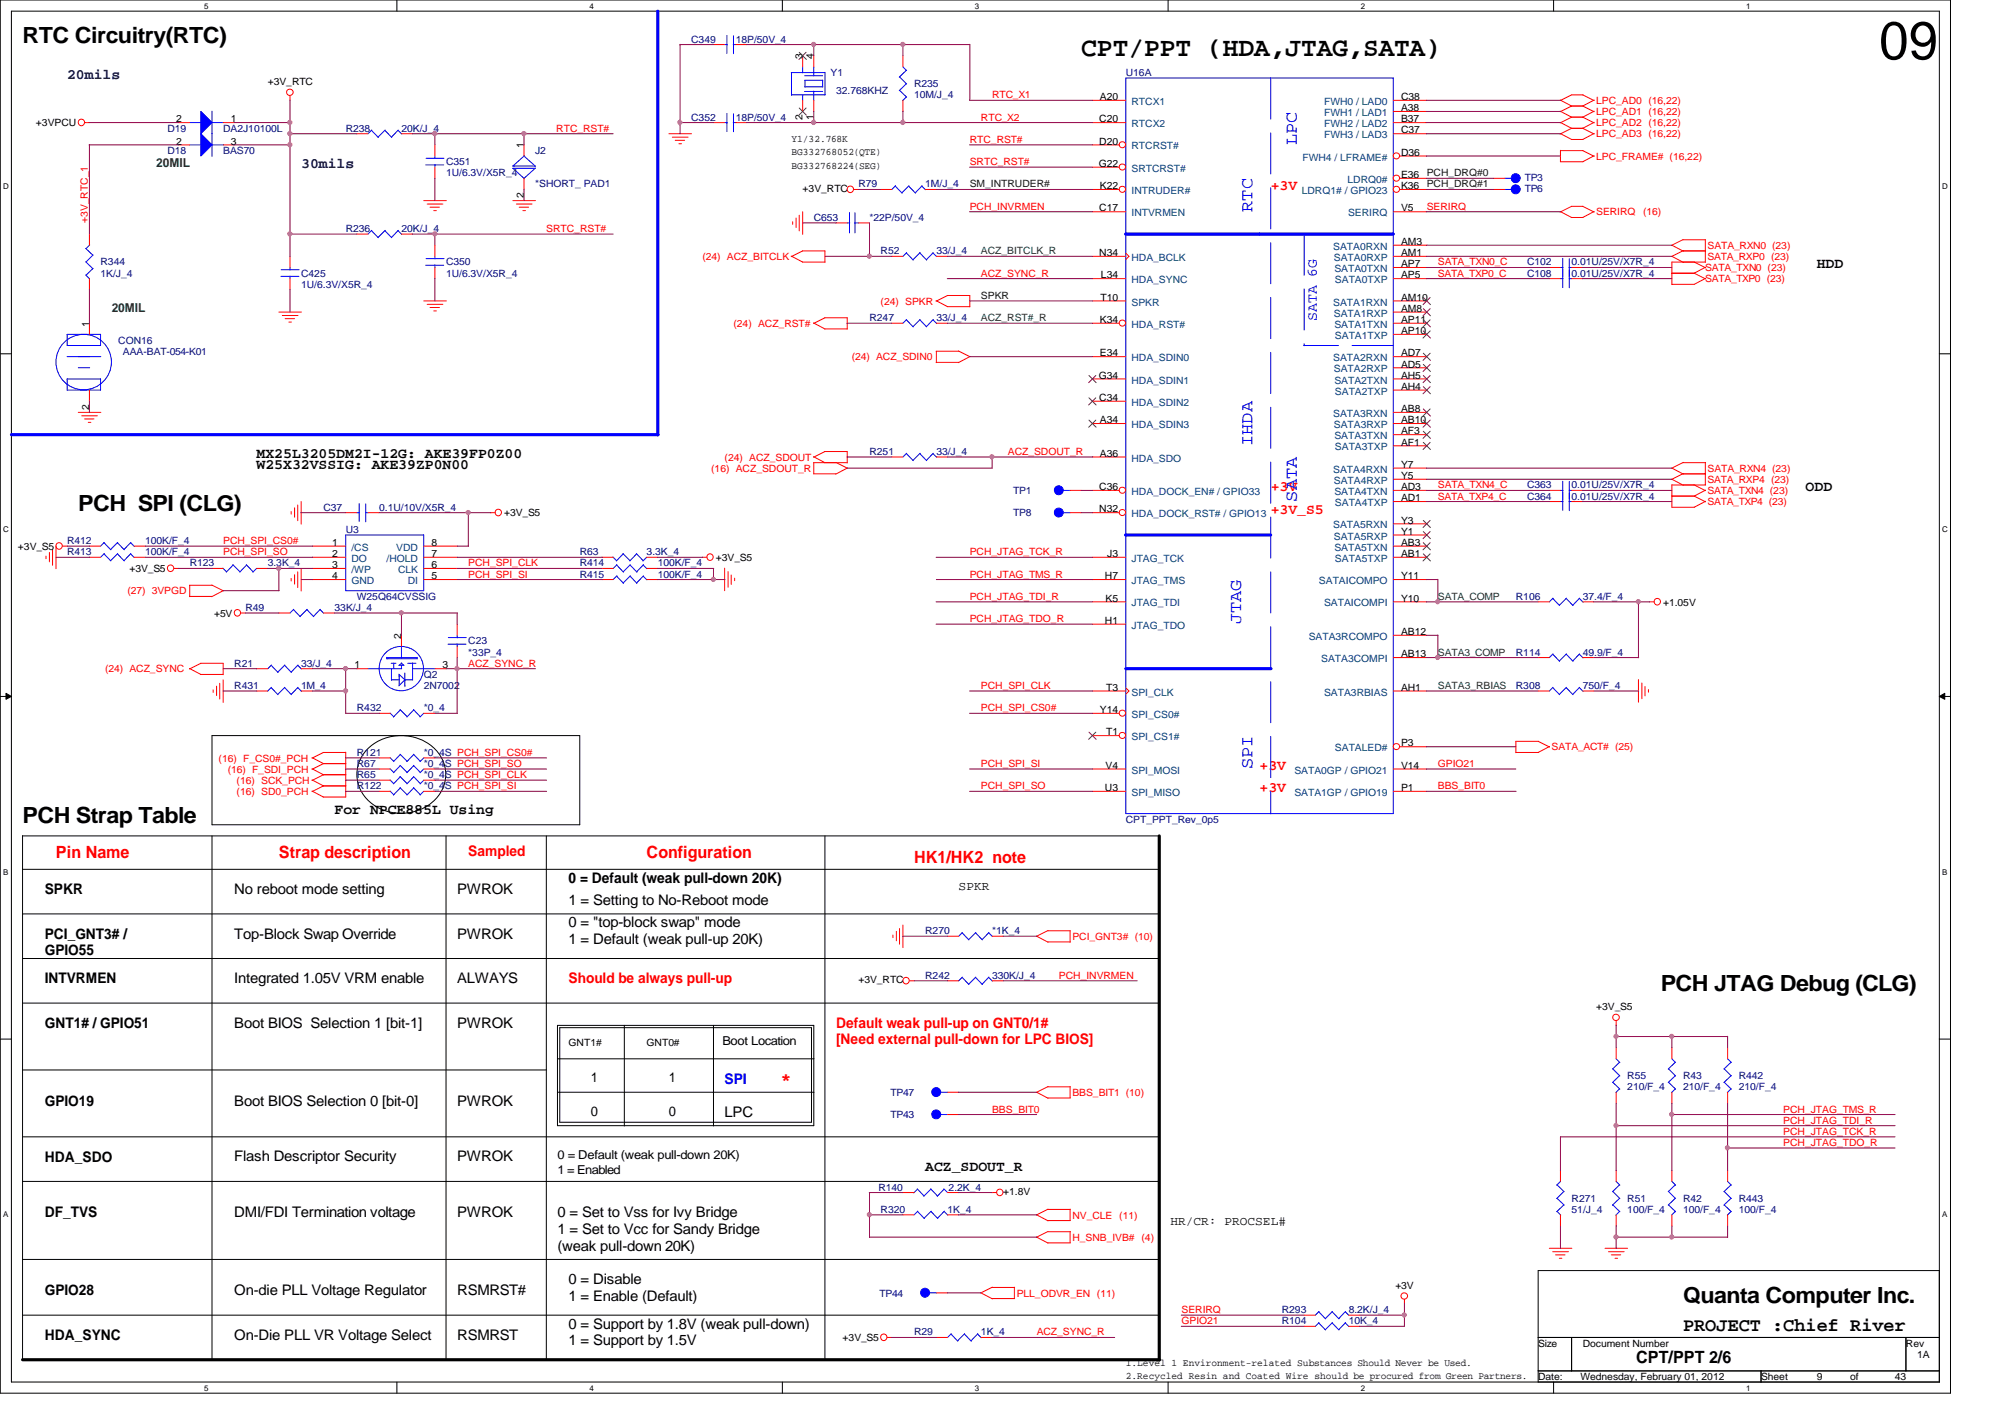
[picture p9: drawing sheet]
<svg xmlns="http://www.w3.org/2000/svg" width="297mm" height="210mm" viewBox="0 0 297 210" stroke-linecap="round" stroke-linejoin="round" font-family="sans-serif">
<defs><g id="words">
<text font-size="7.9" x="278.4" y="8.8">09</text>
<text font-size="4" x="160.2" y="8.3">CPT/PPT (HDA,JTAG,SATA)</text>
<g font-size="3.3">
<text x="3.3" y="6.4">RTC Circuitry(RTC)</text>
<text x="11.6" y="75.7">PCH SPI (CLG)</text>
<text x="3.3" y="122">PCH Strap Table</text>
<text x="246" y="146.7">PCH JTAG Debug (CLG)</text>
<text x="249.3" y="193">Quanta Computer Inc.</text>
</g>
<text font-size="2.8" x="249.3" y="197.1">PROJECT :Chief River</text>
<g font-size="2.6" fill="#00f">
<text x="192.1" y="21.5" transform="rotate(-90 192.1 21.5)">LPC</text>
<text x="185.5" y="31.4" transform="rotate(-90 185.5 31.4)">RTC</text>
<text x="185.5" y="66" transform="rotate(-90 185.5 66)">IHDA</text>
<text x="192.1" y="74.3" transform="rotate(-90 192.1 74.3)">SATA</text>
<text x="183.9" y="92.5" transform="rotate(-90 183.9 92.5)">JTAG</text>
<text x="185.5" y="113.9" transform="rotate(-90 185.5 113.9)">SPI</text>
</g>
<text font-size="2.6" fill="#f00" x="115.6" y="160.7">*</text>
<g font-size="2.5" fill="#f00">
<text x="8.3" y="127.1">Pin Name</text>
<text x="41.3" y="127.1">Strap description</text>
<text x="95.8" y="127.1">Configuration</text>
<text x="135.4" y="127.8">HK1/HK2 note</text>
</g>
<text font-size="2.5" x="242.4" y="201.9">CPT/PPT 2/6</text>
<g font-size="2.2" fill="#000040">
<text x="9.9" y="11.7">20mils</text>
<text x="44.6" y="24.9">30mils</text>
</g>
<g font-size="2.2" fill="#f00">
<text x="188.3" y="28.2">+3V</text>
<text x="188.3" y="72.8">+3V</text>
<text x="188.3" y="76.1">+3V_S5</text>
<text x="186.6" y="114">+3V</text>
<text x="186.6" y="117.3">+3V</text>
<text x="69.4" y="126.8">Sampled</text>
<text x="84.2" y="145.7">Should be always pull-up</text>
<text x="123.9" y="152.3">Default weak pull-up on GNT0/1#</text>
<text x="123.9" y="154.7">[Need external pull-down for LPC BIOS]</text>
</g>
<g font-size="2.2">
<text x="269.2" y="39.8">HDD</text>
<text x="38" y="67.8">MX25L3205DM2I-12G: AKE39FP0Z00</text>
<text x="38" y="69.5">W25X32VSSIG: AKE39ZP0N00</text>
<text x="267.5" y="72.8">ODD</text>
<text x="49.6" y="120.6">For NPCE885L Using</text>
<text x="84.2" y="130.8">0 = Default (weak pull-down 20K)</text>
<text x="6.6" y="132.5">SPKR</text>
<text x="34.7" y="132.4">No reboot mode setting</text>
<text x="67.7" y="132.4">PWROK</text>
<text x="84.2" y="137.4">0 = &quot;top-block swap&quot; mode</text>
<text x="84.2" y="134.1">1 = Setting to No-Reboot mode</text>
<text x="6.6" y="139.1">PCI_GNT3# /</text>
<text x="6.6" y="141.5">GPIO55</text>
<text x="34.7" y="139">Top-Block Swap Override</text>
<text x="67.7" y="139">PWROK</text>
<text x="84.2" y="139.9">1 = Default (weak pull-up 20K)</text>
<text x="6.6" y="145.7">INTVRMEN</text>
<text x="34.7" y="145.6">Integrated 1.05V VRM enable</text>
<text x="67.7" y="145.6">ALWAYS</text>
<text x="6.6" y="152.3">GNT1# / GPIO51</text>
<text x="34.7" y="152.2">Boot BIOS Selection 1 [bit-1]</text>
<text x="67.7" y="152.2">PWROK</text>
<text x="6.6" y="163.8">GPIO19</text>
<text x="34.7" y="163.8">Boot BIOS Selection 0 [bit-0]</text>
<text x="67.7" y="163.8">PWROK</text>
<text x="107.4" y="165.4">LPC</text>
<text x="6.6" y="172.1">HDA_SDO</text>
<text x="34.7" y="172">Flash Descriptor Security</text>
<text x="67.7" y="172">PWROK</text>
<text x="137.1" y="173.5">ACZ_SDOUT_R</text>
<text x="6.6" y="180.3">DF_TVS</text>
<text x="34.7" y="180.3">DMI/FDI Termination voltage</text>
<text x="67.7" y="180.3">PWROK</text>
<text x="82.6" y="180.3">0 = Set to Vss for Ivy Bridge</text>
<text x="82.6" y="182.8">1 = Set to Vcc for Sandy Bridge</text>
<text x="82.6" y="185.4">(weak pull-down 20K)</text>
<text x="6.6" y="191.9">GPIO28</text>
<text x="34.7" y="191.9">On-die PLL Voltage Regulator</text>
<text x="67.7" y="191.9">RSMRST#</text>
<text x="84.2" y="190.2">0 = Disable</text>
<text x="84.2" y="196.8">0 = Support by 1.8V (weak pull-down)</text>
<text x="84.2" y="192.7">1 = Enable (Default)</text>
<text x="6.6" y="198.5">HDA_SYNC</text>
<text x="34.7" y="198.5">On-Die PLL VR Voltage Select</text>
<text x="67.7" y="198.5">RSMRST</text>
<text x="84.2" y="199.3">1 = Support by 1.5V</text>
</g>
<g font-size="2.2" fill="#00f">
<text x="195.1" y="47.5" transform="rotate(-90 195.1 47.5)">SATA 6G</text>
<text x="107.4" y="160.5">SPI</text>
</g>
<g font-size="2">
<text x="87.5" y="160.3">1</text>
<text x="99.1" y="160.3">1</text>
<text x="87.5" y="165.3">0</text>
<text x="99.1" y="165.3">0</text>
</g>
<g font-size="1.8" fill="#008000">
<text x="23.2" y="24.8">20MIL</text>
<text x="16.5" y="46.3">20MIL</text>
</g>
<g font-size="1.8">
<text x="142" y="131.9">SPKR</text>
<text x="107" y="154.9">Boot Location</text>
<text x="82.6" y="171.7">0 = Default (weak pull-down 20K)</text>
<text x="82.6" y="173.9">1 = Enabled</text>
<text x="173.4" y="181.4">HR/CR: PROCSEL#</text>
</g>
<g font-size="1.5" fill="#000080">
<text x="102.4" y="6.3">C349</text>
<text x="109" y="6.3">18P/50V_4</text>
<text x="123.1" y="11.3">Y1</text>
<text x="166.8" y="11.3">U16A</text>
<text x="102.4" y="17.9">C352</text>
<text x="109" y="17.9">18P/50V_4</text>
<text x="123.9" y="13.9">32.768KHZ</text>
<text x="135.4" y="12.9">R235</text>
<text x="135.4" y="14.6">10M/J_4</text>
<text x="24.8" y="22.8">D18</text>
<text x="24.8" y="19.5">D19</text>
<text x="33.1" y="22.8">BAS70</text>
<text x="33.1" y="19.5">DA2J10100L</text>
<text x="51.2" y="19.5">R238</text>
<text x="59.5" y="19.5">20K/J_4</text>
<text x="79.3" y="22.8">J2</text>
<text x="66.1" y="24.5">C351</text>
<text x="66.1" y="26.1">1U/6.3V/X5R_4</text>
<text x="79.3" y="27.8">*SHORT_ PAD1</text>
<text x="127.2" y="27.8">R79</text>
<text x="137.1" y="27.8">1M/J_4</text>
<text x="225.9" y="26.8">TP3</text>
<text x="225.9" y="28.4">TP6</text>
<text x="51.2" y="34.4">R236</text>
<text x="59.5" y="34.4">20K/J_4</text>
<text x="120.6" y="32.7">C653</text>
<text x="128.8" y="32.7">*22P/50V_4</text>
<text x="14.9" y="39.3">R344</text>
<text x="14.9" y="41">1K/J_4</text>
<text x="44.6" y="41">C425</text>
<text x="66.1" y="39.3">C350</text>
<text x="66.1" y="41">1U/6.3V/X5R_4</text>
<text x="130.5" y="37.7">R52</text>
<text x="138.7" y="37.7">33/J_4</text>
<text x="226.2" y="41">C108</text>
<text x="226.2" y="39.3">C102</text>
<text x="232.8" y="41">0.01U/25V/X7R_4</text>
<text x="232.8" y="39.3">0.01U/25V/X7R_4</text>
<text x="44.6" y="42.6">1U/6.3V/X5R_4</text>
<text x="128.8" y="47.6">R247</text>
<text x="138.7" y="47.6">33/J_4</text>
<text x="17.5" y="50.9">CON16</text>
<text x="18.2" y="52.5">AAA-BAT-054-K01</text>
<text x="128.8" y="67.4">R251</text>
<text x="138.7" y="67.4">33/J_4</text>
<text x="47.9" y="75.6">C37</text>
<text x="56.2" y="75.6">0.1U/10V/X5R_4</text>
<text x="150.1" y="73.2">TP1</text>
<text x="150.1" y="76.5">TP8</text>
<text x="226.2" y="74">C364</text>
<text x="226.2" y="72.3">C363</text>
<text x="232.8" y="74">0.01U/25V/X7R_4</text>
<text x="232.8" y="72.3">0.01U/25V/X7R_4</text>
<text x="9.9" y="80.6">R412</text>
<text x="9.9" y="82.3">R413</text>
<text x="21.5" y="80.6">100K/F_4</text>
<text x="21.5" y="82.3">100K/F_4</text>
<text x="28.1" y="83.9">R123</text>
<text x="39.7" y="83.9">3.3K_4</text>
<text x="51.2" y="79">U3</text>
<text x="85.9" y="83.9">R414</text>
<text x="85.9" y="82.3">R63</text>
<text x="95.8" y="82.3">3.3K_4</text>
<text x="97.4" y="83.9">100K/F_4</text>
<text x="52.9" y="88.9">W25Q64CVSSIG</text>
<text x="85.9" y="85.6">R415</text>
<text x="97.4" y="85.6">100K/F_4</text>
<text x="224.6" y="88.9">R106</text>
<text x="234.5" y="88.9">37.4/F_4</text>
<text x="36.4" y="90.5">R49</text>
<text x="49.6" y="90.5">33K/J_4</text>
<text x="69.4" y="95.5">C23</text>
<text x="34.7" y="98.8">R21</text>
<text x="44.6" y="98.8">33/J_4</text>
<text x="62.8" y="100.4">Q2</text>
<text x="69.4" y="97.1">*33P_4</text>
<text x="224.6" y="97.1">R114</text>
<text x="234.5" y="97.1">49.9/F_4</text>
<text x="34.7" y="102.1">R431</text>
<text x="44.6" y="102.1">1M_4</text>
<text x="52.9" y="105.4">R432</text>
<text x="62.8" y="105.4">*0_4</text>
<text x="62.8" y="102.1">2N7002</text>
<text x="224.6" y="102.1">R308</text>
<text x="234.5" y="102.1">750/F_4</text>
<text x="52.9" y="112">R121</text>
<text x="52.9" y="113.6">R67</text>
<text x="62.8" y="112">*0_4S PCH_SPI_CS0#</text>
<text x="62.8" y="113.6">*0_4S PCH_SPI_SO</text>
<text x="52.9" y="115.3">R65</text>
<text x="52.9" y="116.9">R122</text>
<text x="62.8" y="116.9">*0_4S PCH_SPI_SI</text>
<text x="62.8" y="115.3">*0_4S PCH_SPI_CLK</text>
<text x="166.8" y="121.9">CPT_PPT_Rev_0p5</text>
<text x="137.1" y="138.4">R270</text>
<text x="147" y="138.4">*1K_4</text>
<text x="137.1" y="145">R242</text>
<text x="147" y="145">330K/J_4</text>
<text x="241.1" y="159.9">R55</text>
<text x="241.1" y="161.5">210/F_4</text>
<text x="249.3" y="159.9">R43</text>
<text x="249.3" y="161.5">210/F_4</text>
<text x="257.6" y="159.9">R442</text>
<text x="257.6" y="161.5">210/F_4</text>
<text x="131.9" y="162.3">TP47</text>
<text x="131.9" y="165.7">TP43</text>
<text x="130.1" y="176.4">R140</text>
<text x="130.5" y="179.7">R320</text>
<text x="140.4" y="179.7">1K_4</text>
<text x="140.5" y="176.4">2.2K_4</text>
<text x="232.8" y="178">R271</text>
<text x="232.8" y="179.7">51/J_4</text>
<text x="241.1" y="178">R51</text>
<text x="241.1" y="179.7">100/F_4</text>
<text x="249.3" y="178">R42</text>
<text x="249.3" y="179.7">100/F_4</text>
<text x="257.6" y="178">R443</text>
<text x="257.6" y="179.7">100/F_4</text>
<text x="130.3" y="192.1">TP44</text>
<text x="135.4" y="197.8">R29</text>
<text x="145.3" y="197.8">1K_4</text>
<text x="189.9" y="194.5">R293</text>
<text x="189.9" y="196.2">R104</text>
<text x="199.8" y="194.5">8.2K/J_4</text>
<text x="199.8" y="196.2">10K_4</text>
</g>
<g font-size="1.5">
<text x="118.9" y="8.8" transform="rotate(-90 118.9 8.8)">3</text>
<text x="120.5" y="8.8" transform="rotate(-90 120.5 8.8)">4</text>
<text x="39.7" y="12.6">+3V_RTC</text>
<text x="118.9" y="17.7" transform="rotate(-90 118.9 17.7)">2</text>
<text x="120.5" y="17.7" transform="rotate(-90 120.5 17.7)">1</text>
<text x="162.9" y="14.8">A20</text>
<text x="207.6" y="14.8">C38</text>
<text x="207.6" y="16.5">A38</text>
<text x="5.3" y="18.7">+3VPCU</text>
<text x="26.1" y="21.4">2</text>
<text x="26.1" y="18.1">2</text>
<text x="34.2" y="21.4">3</text>
<text x="34.2" y="18.1">1</text>
<text x="77.6" y="22" transform="rotate(-90 77.6 22)">1</text>
<text x="117.3" y="21">Y1/32.768K</text>
<text x="117.3" y="23">BG332768052(QTE)</text>
<text x="162.9" y="18.1">C20</text>
<text x="162.9" y="21.4">D20</text>
<text x="207.6" y="18.1">B37</text>
<text x="207.6" y="19.8">C37</text>
<text x="207.6" y="23.1">D36</text>
<text x="77.6" y="29.3" transform="rotate(-90 77.6 29.3)">2</text>
<text x="117.3" y="25">BG332768224(SEG)</text>
<text x="118.9" y="28.4">+3V_RTC</text>
<text x="162.8" y="24.7">G22</text>
<text x="162.9" y="28">K22</text>
<text x="207.6" y="28">K36</text>
<text x="207.6" y="26.4">E36</text>
<text x="162.9" y="31.3">C17</text>
<text x="207.6" y="31.3">V5</text>
<text x="162.9" y="37.9">N34</text>
<text x="163.1" y="41.2">L34</text>
<text x="207.6" y="36.3">AM3</text>
<text x="207.6" y="37.9">AM1</text>
<text x="207.6" y="39.6">AP7</text>
<text x="207.6" y="41.2">AP5</text>
<text x="162.9" y="47.8">K34</text>
<text x="163" y="44.5">T10</text>
<text x="207.6" y="44.5">AM10</text>
<text x="207.6" y="46.2">AM8</text>
<text x="207.6" y="47.8">AP11</text>
<text x="13.2" y="48.4" transform="rotate(-90 13.2 48.4)">1</text>
<text x="162.9" y="52.8">E34</text>
<text x="207.6" y="49.5">AP10</text>
<text x="207.6" y="52.8">AD7</text>
<text x="162.8" y="56.1">G34</text>
<text x="162.9" y="59.4">C34</text>
<text x="207.6" y="54.4">AD5</text>
<text x="207.6" y="56.1">AH5</text>
<text x="207.6" y="57.7">AH4</text>
<text x="13.2" y="60.7" transform="rotate(-90 13.2 60.7)">2</text>
<text x="162.9" y="62.7">A34</text>
<text x="207.6" y="61">AB8</text>
<text x="207.6" y="62.7">AB10</text>
<text x="207.6" y="64.3">AF3</text>
<text x="207.6" y="66">AF1</text>
<text x="162.9" y="67.6">A36</text>
<text x="207.6" y="69.3">Y7</text>
<text x="207.6" y="71">Y5</text>
<text x="74.7" y="76.5">+3V_S5</text>
<text x="162.9" y="72.6">C36</text>
<text x="162.9" y="75.9">N32</text>
<text x="207.6" y="72.6">AD3</text>
<text x="207.6" y="74.3">AD1</text>
<text x="207.6" y="77.6">Y3</text>
<text x="2.7" y="81.4">+3V_S5</text>
<text x="49.2" y="82.5">2</text>
<text x="49.2" y="80.9">1</text>
<text x="63.9" y="82.5">7</text>
<text x="63.9" y="80.9">8</text>
<text x="106" y="83.1">+3V_S5</text>
<text x="164" y="82.5">J3</text>
<text x="207.6" y="79.2">Y1</text>
<text x="207.6" y="80.9">AB3</text>
<text x="207.6" y="82.5">AB1</text>
<text x="19.2" y="84.8">+3V_S5</text>
<text x="49.2" y="84.2">3</text>
<text x="49.2" y="85.8">4</text>
<text x="63.9" y="84.2">6</text>
<text x="63.9" y="85.8">5</text>
<text x="163.7" y="85.8">H7</text>
<text x="163.8" y="89.1">K5</text>
<text x="207.6" y="89.1">Y10</text>
<text x="207.6" y="85.8">Y11</text>
<text x="246.4" y="89.7">+1.05V</text>
<text x="31.7" y="91.4">+5V</text>
<text x="59.4" y="94.6" transform="rotate(-90 59.4 94.6)">2</text>
<text x="163.7" y="92.4">H1</text>
<text x="207.6" y="94.1">AB12</text>
<text x="52.5" y="99">1</text>
<text x="65.6" y="99">3</text>
<text x="207.6" y="97.4">AB13</text>
<text x="162.9" y="105.6">Y14</text>
<text x="163.9" y="102.3">T3</text>
<text x="207.6" y="102.3">AH1</text>
<text x="163.8" y="113.9">V4</text>
<text x="163.9" y="108.9">T1</text>
<text x="207.6" y="110.6">P3</text>
<text x="207.6" y="113.9">V14</text>
<text x="163.7" y="117.2">U3</text>
<text x="207.6" y="117.2">P1</text>
<text x="127.2" y="145.7">+3V_RTC</text>
<text x="236.5" y="149.6">+3V_S5</text>
<text x="84.2" y="154.9">GNT1#</text>
<text x="95.8" y="154.9">GNT0#</text>
<text x="148.6" y="177">+1.8V</text>
<text x="206.8" y="190.9">+3V</text>
<text x="124.8" y="198.7">+3V_S5</text>
<text x="166.8" y="202.3">1.Level 1 Environment-related Substances Should Never be Used.</text>
<text x="227.9" y="199.5">Size</text>
<text x="234.5" y="199.5">Document Number</text>
<text x="282.4" y="199.5">Rev</text>
<text x="284" y="201.1">1A</text>
<text x="166.8" y="204.3">2.Recycled Resin and Coated Wire should be procured from Green Partners.</text>
<text x="227.9" y="204.4">Date:</text>
<text x="234.1" y="204.4">Wednesday, February 01, 2012</text>
<text x="260.9" y="204.4">Sheet</text>
<text x="269.2" y="204.4">9</text>
<text x="274.1" y="204.4">of</text>
<text x="280.7" y="204.4">43</text>
</g>
<g font-size="1.5" fill="#f00">
<text x="145.3" y="17.9">RTC_X2</text>
<text x="147" y="14.6">RTC_X1</text>
<text x="236.5" y="17.1">LPC_AD1 (16,22)</text>
<text x="236.5" y="15.4">LPC_AD0 (16,22)</text>
<text x="82.4" y="19.5">RTC_RST#</text>
<text x="143.7" y="21.2">RTC_RST#</text>
<text x="236.5" y="18.7">LPC_AD2 (16,22)</text>
<text x="236.5" y="20.4">LPC_AD3 (16,22)</text>
<text x="236.5" y="23.7">LPC_FRAME# (16,22)</text>
<text x="143.7" y="24.5">SRTC_RST#</text>
<text x="13" y="33" transform="rotate(-90 13 33)">+3V_RTC_1</text>
<text x="80.9" y="34.4">SRTC_RST#</text>
<text x="143.7" y="31.1">PCH_INVRMEN</text>
<text x="211.4" y="31.1">SERIRQ</text>
<text x="236.5" y="31.9">SERIRQ</text>
<text x="243.4" y="31.9">(16)</text>
<text x="104.1" y="38.5">(24) ACZ_BITCLK</text>
<text x="145.3" y="41">ACZ_SYNC_R</text>
<text x="213" y="39.3">SATA_TXN0_C</text>
<text x="213" y="41">SATA_TXP0_C</text>
<text x="252.6" y="40.2">SATA_TXN0 (23)</text>
<text x="252.6" y="41.8">SATA_TXP0 (23)</text>
<text x="253" y="36.9">SATA_RXN0 (23)</text>
<text x="253" y="38.5">SATA_RXP0 (23)</text>
<text x="130.5" y="45.1">(24) SPKR</text>
<text x="108.7" y="48.4">(24) ACZ_RST#</text>
<text x="126.2" y="53.4">(24) ACZ_SDIN0</text>
<text x="105.4" y="69.9">(16) ACZ_SDOUT_R</text>
<text x="107.4" y="68.2">(24) ACZ_SDOUT</text>
<text x="149.3" y="67.4">ACZ_SDOUT_R</text>
<text x="253" y="69.9">SATA_RXN4 (23)</text>
<text x="253" y="71.5">SATA_RXP4 (23)</text>
<text x="213" y="72.3">SATA_TXN4_C</text>
<text x="213" y="74">SATA_TXP4_C</text>
<text x="253" y="73.2">SATA_TXN4 (23)</text>
<text x="253" y="74.8">SATA_TXP4 (23)</text>
<text x="33.1" y="82.3">PCH_SPI_SO</text>
<text x="33.1" y="80.6">PCH_SPI_CS0#</text>
<text x="69.4" y="83.9">PCH_SPI_CLK</text>
<text x="143.7" y="82.3">PCH_JTAG_TCK_R</text>
<text x="18.9" y="88.1">(27) 3VPGD</text>
<text x="69.4" y="85.6">PCH_SPI_SI</text>
<text x="143.7" y="88.9">PCH_JTAG_TDI_R</text>
<text x="143.7" y="85.6">PCH_JTAG_TMS_R</text>
<text x="143.7" y="92.2">PCH_JTAG_TDO_R</text>
<text x="15.6" y="99.6">(24) ACZ_SYNC</text>
<text x="69.4" y="98.8">ACZ_SYNC_R</text>
<text x="145.3" y="102.1">PCH_SPI_CLK</text>
<text x="145.3" y="105.4">PCH_SPI_CS0#</text>
<text x="32.4" y="112.8">(16) F_CS0#_PCH</text>
<text x="145.3" y="113.6">PCH_SPI_SI</text>
<text x="213" y="113.6">GPIO21</text>
<text x="229.9" y="111.2">SATA_ACT# (25)</text>
<text x="33.7" y="114.5">(16) F_SDI_PCH</text>
<text x="35" y="116.1">(16) SCK_PCH</text>
<text x="35" y="117.8">(16) SD0_PCH</text>
<text x="145.3" y="116.9">PCH_SPI_SO</text>
<text x="213" y="116.9">BBS_BIT0</text>
<text x="158.9" y="139.2">PCI_GNT3# (10)</text>
<text x="156.9" y="145">PCH_INVRMEN</text>
<text x="147" y="164.8">BBS_BIT0</text>
<text x="158.9" y="162.3">BBS_BIT1 (10)</text>
<text x="264.2" y="164.8">PCH_JTAG_TMS_R</text>
<text x="264.2" y="166.5">PCH_JTAG_TDI_R</text>
<text x="264.2" y="168.1">PCH_JTAG_TCK_R</text>
<text x="264.2" y="169.8">PCH_JTAG_TDO_R</text>
<text x="158.9" y="180.5">NV_CLE (11)</text>
<text x="158.9" y="183.8">H_SNB_IVB# (4)</text>
<text x="150.6" y="192.1">PLL_ODVR_EN (11)</text>
<text x="153.6" y="197.8">ACZ_SYNC_R</text>
<text x="175" y="196.2">GPIO21</text>
<text x="175" y="194.5">SERIRQ</text>
</g>
<g font-size="1.5" fill="#004080">
<text x="167.6" y="15.5">RTCX1</text>
<text x="196.2" y="15.5">FWH0 / LAD0</text>
<text x="196.2" y="17.2">FWH1 / LAD1</text>
<text x="167.6" y="22.1">RTCRST#</text>
<text x="167.6" y="18.8">RTCX2</text>
<text x="193" y="23.8">FWH4 / LFRAME#</text>
<text x="196.2" y="18.8">FWH2 / LAD2</text>
<text x="196.2" y="20.5">FWH3 / LAD3</text>
<text x="167.6" y="25.4">SRTCRST#</text>
<text x="167.6" y="28.7">INTRUDER#</text>
<text x="192.9" y="28.7">LDRQ1# / GPIO23</text>
<text x="199.6" y="27.1">LDRQ0#</text>
<text x="167.6" y="32">INTVRMEN</text>
<text x="199.7" y="32">SERIRQ</text>
<text x="167.6" y="38.7">HDA_BCLK</text>
<text x="167.6" y="42">HDA_SYNC</text>
<text x="197.5" y="37">SATA0RXN</text>
<text x="197.6" y="38.7">SATA0RXP</text>
<text x="197.7" y="40.3">SATA0TXN</text>
<text x="197.8" y="42">SATA0TXP</text>
<text x="167.6" y="45.3">SPKR</text>
<text x="197.5" y="45.3">SATA1RXN</text>
<text x="197.6" y="46.9">SATA1RXP</text>
<text x="167.6" y="48.6">HDA_RST#</text>
<text x="167.6" y="53.5">HDA_SDIN0</text>
<text x="197.5" y="53.5">SATA2RXN</text>
<text x="197.7" y="48.6">SATA1TXN</text>
<text x="197.8" y="50.2">SATA1TXP</text>
<text x="167.6" y="56.8">HDA_SDIN1</text>
<text x="197.6" y="55.2">SATA2RXP</text>
<text x="197.7" y="56.8">SATA2TXN</text>
<text x="197.8" y="58.5">SATA2TXP</text>
<text x="167.6" y="63.4">HDA_SDIN3</text>
<text x="167.6" y="60.1">HDA_SDIN2</text>
<text x="197.5" y="61.8">SATA3RXN</text>
<text x="197.6" y="63.4">SATA3RXP</text>
<text x="197.7" y="65.1">SATA3TXN</text>
<text x="167.6" y="68.4">HDA_SDO</text>
<text x="197.5" y="70">SATA4RXN</text>
<text x="197.6" y="71.7">SATA4RXP</text>
<text x="197.8" y="66.7">SATA3TXP</text>
<text x="167.6" y="73.3">HDA_DOCK_EN# / GPIO33</text>
<text x="167.6" y="76.6">HDA_DOCK_RST# / GPIO13</text>
<text x="197.7" y="73.3">SATA4TXN</text>
<text x="197.8" y="75">SATA4TXP</text>
<text x="52.1" y="83.2">DO</text>
<text x="52.1" y="81.6">/CS</text>
<text x="57.3" y="83.2">/HOLD</text>
<text x="58.7" y="81.6">VDD</text>
<text x="167.6" y="83.2">JTAG_TCK</text>
<text x="197.5" y="78.3">SATA5RXN</text>
<text x="197.6" y="79.9">SATA5RXP</text>
<text x="197.7" y="81.6">SATA5TXN</text>
<text x="197.8" y="83.2">SATA5TXP</text>
<text x="52.1" y="84.9">/WP</text>
<text x="52.1" y="86.5">GND</text>
<text x="59" y="84.9">CLK</text>
<text x="60.4" y="86.5">DI</text>
<text x="167.6" y="86.5">JTAG_TMS</text>
<text x="167.6" y="89.8">JTAG_TDI</text>
<text x="195.4" y="86.5">SATAICOMPO</text>
<text x="196.2" y="89.8">SATAICOMPI</text>
<text x="167.6" y="93.1">JTAG_TDO</text>
<text x="193.9" y="94.8">SATA3RCOMPO</text>
<text x="195.7" y="98.1">SATA3COMPI</text>
<text x="167.6" y="103">SPI_CLK</text>
<text x="167.6" y="106.3">SPI_CS0#</text>
<text x="196.2" y="103">SATA3RBIAS</text>
<text x="167.6" y="109.6">SPI_CS1#</text>
<text x="197.8" y="111.3">SATALED#</text>
<text x="167.6" y="114.6">SPI_MOSI</text>
<text x="167.6" y="117.9">SPI_MISO</text>
<text x="191.8" y="114.6">SATA0GP / GPIO21</text>
<text x="191.8" y="117.9">SATA1GP / GPIO19</text>
</g>
<g font-size="1.5" fill="#004000">
<text x="143.7" y="27.8">SM_INTRUDER#</text>
<text x="211.4" y="26.1">PCH_DRQ#0</text>
<text x="211.4" y="27.8">PCH_DRQ#1</text>
<text x="145.3" y="44.3">SPKR</text>
</g>
<g font-size="1.5" fill="#008000">
<text x="145.3" y="37.7">ACZ_BITCLK_R</text>
<text x="145.3" y="47.6">ACZ_RST#_R</text>
<text x="213" y="88.9">SATA_COMP</text>
<text x="213" y="97.1">SATA3_COMP</text>
<text x="213" y="102.1">SATA3_RBIAS</text>
</g>
<g font-size="1.2">
<text x="30.2" y="1.3">5</text>
<text x="87.3" y="1.3">4</text>
<text x="144.4" y="1.3">3</text>
<text x="201.6" y="1.3">2</text>
<text x="258.7" y="1.3">1</text>
<text x=".5" y="28.1">D</text>
<text x="287.7" y="28.1">D</text>
<text x=".5" y="78.8">C</text>
<text x="287.7" y="78.8">C</text>
<text x=".5" y="129.6">B</text>
<text x="287.7" y="129.6">B</text>
<text x=".5" y="180.3">A</text>
<text x="287.7" y="180.3">A</text>
<text x="30.2" y="206">5</text>
<text x="87.3" y="206">4</text>
<text x="144.4" y="206">3</text>
<text x="201.6" y="206">2</text>
<text x="258.7" y="206">1</text>
</g>
</g></defs>
<path d="M0 0h289v206.4h-289zM1.7 1.7h285.6v203h-285.6z" fill="none" stroke="#000" stroke-width=".15"/>
<g fill="#fff">
<path d="M30.2 .2h.6v1.3h-.6z"/>
<path d="M30.2 204.9h.6v1.3h-.6z"/>
</g>
<path d="M58.8 0v1.7M58.8 204.7v1.7" fill="none" stroke="#000" stroke-width=".15"/>
<g fill="#fff">
<path d="M87.3 .2h.6v1.3h-.6z"/>
<path d="M87.3 204.9h.6v1.3h-.6z"/>
</g>
<path d="M115.9 0v1.7M115.9 204.7v1.7" fill="none" stroke="#000" stroke-width=".15"/>
<g fill="#fff">
<path d="M144.4 .2h.6v1.3h-.6z"/>
<path d="M144.4 204.9h.6v1.3h-.6z"/>
</g>
<path d="M173.1 0v1.7M173.1 204.7v1.7" fill="none" stroke="#000" stroke-width=".15"/>
<g fill="#fff">
<path d="M201.6 .2h.6v1.3h-.6z"/>
<path d="M201.6 204.9h.6v1.3h-.6z"/>
</g>
<path d="M230.2 0v1.7M230.2 204.7v1.7" fill="none" stroke="#000" stroke-width=".15"/>
<g fill="#fff">
<path d="M258.7 .2h.6v1.3h-.6z"/>
<path d="M258.7 204.9h.6v1.3h-.6z"/>
<path d="M.5 27h.8v1.3h-.8z"/>
<path d="M287.7 27h.8v1.3h-.8z"/>
<path d="M.5 77.8h.8v1.3h-.8z"/>
<path d="M287.7 77.8h.8v1.3h-.8z"/>
</g>
<path d="M0 52.4h1.7M287.3 52.4h1.7" fill="none" stroke="#000" stroke-width=".15"/>
<g fill="#fff">
<path d="M.5 128.5h.7v1.3h-.7z"/>
<path d="M287.7 128.5h.8v1.3h-.8z"/>
</g>
<path d="M0 103.2h1.7M.9 102.7l.8 .5-.8 .4zM287.3 103.2l.8-.5v.9zM287.3 103.2h1.7" fill="none" stroke="#000" stroke-width=".15"/>
<path d="M.9 102.7l.8 .5-.8 .4zM287.3 103.2l.8-.5v.9z" fill="#000"/>
<g fill="#fff">
<path d="M.5 179.3h.7v1.3h-.7z"/>
<path d="M287.7 179.3h.8v1.3h-.8z"/>
</g>
<g fill="none" stroke="#000" stroke-width=".15">
<path d="M31.4 109h54.5v13.2h-54.5zM54.8 110.6a7.2 7.2 0 0 1 10.5 1.5 5.4 5.4 0 0 1-2.8 7.7 7 7 0 0 1-8.9-2.4 5.3 5.3 0 0 1 1.2-6.8zM3.3 123.8h168.5M3.3 123.8v77.6M3.3 135.4h168.5M3.3 128.8h168.5M31.4 123.8v77.7M66.1 123.8v77.7M80.9 123.8v77.7M122.2 123.8v77.7M0 153.9h1.7M3.3 142h168.5"/>
<path d="M3.3 148.6h168.5M3.3 158.5h77.7M82.6 156.8h38M82.6 151.9h38v14.9h-38zM82.9 152.2h37.3v14h-37.3zM92.5 151.9v14.9M105.7 151.9v14.9M287.3 153.9h1.7M3.3 175h168.5M3.3 168.4h168.5M82.6 161.8h38M3.3 186.6h168.5"/>
<path d="M3.3 194.8h168.5M227.9 188.2h59.4v16.5h-59.4zM227.9 198.1h59.4M232.8 198.1v5M282.4 198.1v5M227.9 203.1h59.4M260.9 203.1v1.6"/>
</g>
<path d="M97.4 1.7v62.7M1.7 64.4h95.8" fill="none" stroke="#00f" stroke-width=".47"/>
<path d="M171.7 123.8v77.7M3.3 201.4h168.5" fill="none" stroke="#000" stroke-width=".47"/>
<g fill="none" stroke="#f00" stroke-width=".15">
<path d="M12.6 18.2h.7M43 14.2v.7M99.1 19.8h3.3M231.1 18.1l1.7 .9M231.1 16.5l1.7 .9M231.1 14.8l1.7 .9M231.1 19.8l1.7 .9h1.7M232.8 17.4h1.7M232.8 19h1.7M232.8 17.4l-1.7 .8M232.8 15.7h1.7M232.8 15.7l-1.7 .9"/>
<path d="M232.8 19l-1.7 .9M234.5 14.1l1.7 .8M234.5 14.1h-1.7l-1.7 .8M236.2 16.5l-1.7 .9 1.7 .8M236.2 18.1l-1.7 .9 1.7 .9M236.2 14.8l-1.7 .9 1.7 .9M236.2 19.8l-1.7 .9M62.8 29.7h3.3M63.3 30.2h2.3M63.7 30.7h1.4M64.3 31.2h.3M76 29.7h3.3"/>
<path d="M76.5 30.2h2.3M76.9 30.7h1.4M77.5 31.2h.3M99.6 20.3h2.3M100 20.8h1.4M100.6 21.3h.4M117.2 37.9l1.7 .9M117.4 32.9v.3M117.9 32.3v1.4M118.4 31.9v2.3M118.9 37.2h3.3v1.7M118.9 38.8h3.3"/>
<path d="M118.9 37.2l-1.7 .8M118.9 31.4v3.3M126.5 28.1h.7M231.1 31.3l1.7 .9h1.7M231.2 22.3v1.7h3.3M231.2 22.3h3.3M234.5 30.6l1.7 .8M234.5 22.3l1.7 .9M234.5 30.6h-1.7l-1.7 .8M236.2 23.1l-1.7 .9M236.2 31.3l-1.7 .9M249.3 35.5h3.4"/>
<path d="M249.3 37.2h3.4M249.4 35.5l-1.7 .8 1.7 .9M249.4 37.1l-1.7 .9 1.7 .9M251 38.8l1.7 .9M252.6 35.5v3.4M252.7 38.8h-5v3.4M252.7 39.6l-1.7 .9 1.7 .8M41.3 46.2h3.4M41.8 46.7h2.4M42.2 47.2h1.4M42.8 47.7h.4M62.8 44.6h3.3"/>
<path d="M63.3 45.1h2.3M63.7 45.6h1.4M64.3 46.1h.3M120.5 47.8l1.7 .9M122.2 47.1h3.3v1.7M122.2 48.7h3.3M122.2 47.1l-1.7 .8M138.7 52h3.3M138.7 53.7h3.3M138.7 44.5l1.7 .9M138.7 52v1.7M140.3 43.8h3.4v1.7"/>
<path d="M140.3 45.4h3.4M140.4 43.8l-1.7 .8M142 52l1.7 .8-1.7 .9M247.7 40.5h3.3M247.7 42.1h3.3M252.7 41.2l-1.7 .9M11.6 61.1h3.3M12.1 61.6h2.3M12.5 62.1h1.4M13.1 62.6h.4M43.1 75.8v.4M43.6 75.2v1.4"/>
<path d="M44.1 74.8v2.3M44.6 74.3v3.3M72.6 75.9h.8M120.5 68.5h5M120.5 67.6l1.7 .9M120.5 70.2h3.4M120.6 68.5v1.7M122.2 66.9h3.3v1.7M122.2 66.9l-1.7 .8M123.8 68.5l1.7 .8-1.7 .9M247.7 71.8v3.3h3.3M247.7 71.8h5"/>
<path d="M247.7 73.5h3.3M249.3 68.5h3.4M249.3 70.2h3.4M249.4 68.5l-1.7 .8 1.7 .9M249.4 70.1l-1.7 .9 1.7 .9M251 71.8l1.7 .9M252.6 68.5v3.3M252.7 72.6l-1.7 .9 1.7 .8M252.7 74.3l-1.7 .8M6.8 82.4v.4M7.3 81.8v1.4M7.8 81.4v2.3"/>
<path d="M8.3 80.9v3.3M9.3 80.9h.7M25.8 84.2h.7M28.1 99l1.7 .9M28.1 86.7h3.3M28.1 88.3h3.3M28.1 86.7v1.7M29.7 98.3h3.4v1.6M29.7 99.9h3.4M29.8 98.3l-1.7 .8M31.4 86.7l1.7 .8-1.7 .9M35.7 90.8h.7"/>
<path d="M43.1 85.7v.4M43.6 85.1v1.4M44.1 84.7v2.3M44.6 84.2v3.3M104 82.5h.7M107.4 84.2v3.3M107.9 84.7v2.3M108.3 85.2v1.4M108.8 85.6v.4M244.3 89.2h.8M31.6 102.2v.4M32.1 101.6v1.4"/>
<path d="M32.6 101.2v2.3M33.1 100.7v3.4M46.2 112.2l1.7 .9-1.7 .9M46.2 113.9l1.7 .9-1.7 .8M46.2 115.5l1.7 .9-1.7 .9M46.2 117.2l1.7 .9M47.9 111.5h3.3M47.9 113.1h3.3M47.9 114.8h3.3M47.9 116.4h3.3M47.9 111.5l-1.7 .8M51.2 111.4v6.7h-3.3"/>
<path d="M224.6 111.5h3.3M227.9 109.8l1.7 .9M227.9 109.8h-3.3v1.7M229.6 110.6l-1.7 .9M242.7 100.7v3.3M243.2 101.2v2.3M243.7 101.7v1.4M244.2 102.2v.3M132.3 138.5v.4M132.8 138v1.4M133.3 137.5v2.4M133.8 137v3.4"/>
<path d="M155.2 137.9h3.4M155.2 139.5h3.4M155.3 137.8l-1.7 .9 1.7 .9M158.5 137.9v1.7M134.7 145.3h.8M140.4 145.3h1.6M147 145.3h1.6M239.4 151.2v.7M146.9 176.7h.8M155.2 179.2h3.4M155.2 162.6h3.4M155.2 161h3.4"/>
<path d="M155.3 179.1l-1.7 .9 1.7 .8M155.3 161l-1.7 .8 1.7 .9M158.5 161v1.6M158.5 179.1v1.7M131.4 198.1h.8M147 192.4h3.3M147 190.7h3.3M147 190.7l-1.7 .8 1.7 .9M150.3 190.7v1.7M155.2 180.8h3.4M155.2 184.1h3.4M155.2 182.5h3.4"/>
<path d="M155.3 182.4l-1.7 .9 1.7 .8M158.5 182.4v1.7M208.1 192.5v.7M229.5 184.9h3.4M230 185.4h2.4M230.5 185.9h1.4M231 186.4h.4M237.8 184.9h3.3M238.3 185.4h2.3M238.7 185.9h1.4M239.3 186.4h.3"/>
<circle cx="12" cy="18.1" r=".48"/>
<circle cx="42.9" cy="13.7" r=".48"/>
<circle cx="126" cy="28" r=".48"/>
<circle cx="73.8" cy="75.9" r=".48"/>
<circle cx="8.7" cy="80.9" r=".48"/>
<circle cx="25.3" cy="84.2" r=".48"/>
<circle cx="35.2" cy="90.8" r=".48"/>
<circle cx="105.2" cy="82.5" r=".48"/>
<circle cx="245.5" cy="89.1" r=".48"/>
<circle cx="134.2" cy="145.3" r=".48"/>
<circle cx="239.4" cy="150.7" r=".48"/>
<circle cx="148.1" cy="176.6" r=".48"/>
<circle cx="130.9" cy="198.1" r=".48"/>
<circle cx="208" cy="192" r=".48"/>
</g>
<path d="M142.5 144.8l1 1M142.6 144.7l-.6 .6M144.5 144.8l1 1M144.6 144.7l-1.1 1.1M146.5 144.8l.5 .5M146.5 144.7l-1 1.1" fill="none" stroke="#00f" stroke-width=".15"/>
<circle cx="156.9" cy="72.6" r=".66" fill="#00f"/>
<g fill="none" stroke="#00f" stroke-width=".15">
<path d="M157.5 72.6h1M255.4 158.3l1.1 1.1M255.9 156.8l.6 .6M256.5 157.4l-1.1 1M256.5 159.3l-1.1 1.1M255.4 160.3l1.1 1M256.5 161.3l-.6 .5"/>
<circle cx="156.9" cy="72.6" r=".66"/>
</g>
<path d="M158.5 72.6h1.7M255.9 155.2v1.6M255.9 161.8v1.6" fill="none" stroke="#f00" stroke-width=".15"/>
<circle cx="224.5" cy="26.4" r=".66" fill="#00f"/>
<g fill="none" stroke="#00f" stroke-width=".15">
<path d="M55 19.3l1 1.1M55.1 19.3l-.6 .5M57 19.3l1 1.1M57.1 19.3l-1.1 1M59 19.3l.5 .6M59 19.3l-1 1M107.4 6.6h.3M107.7 5.2v2.7M108.6 6.6h.4M108.7 5.3v2.7M75.9 24.6h3.4M75.9 24.9h3.4"/>
<path d="M76 24.9l1.7 1.6M77.6 23.1l1.7 1.5M77.7 23.1l-1.7 1.5M79.3 24.9l-1.7 1.5M132.6 27.6l1 1M132.7 27.5l-.6 .6M134.6 27.6l1 1M134.7 27.5l-1.1 1.1M136.6 27.6l.5 .5M136.6 27.5l-1 1.1M222.9 26.4h1M231.5 39.9v2.7"/>
<path d="M232.5 40v2.6M231.2 41.3h.4M232.4 41.3h.4M134.3 67.2l1 1M134.3 67.1l-.5 .6M136.3 67.2l1 1M136.3 67.1l-1 1.1M138.2 67.2l.6 .5M138.3 67.1l-1.1 1.1M40.2 101.9l1 1M40.2 101.8l-.5 .6M42.2 101.9l1 1"/>
<path d="M42.2 101.8l-1.1 1.1M44.1 101.9l.6 .5M44.2 101.8l-1.1 1.1M57.8 112.2l.5 .6M59.3 111.7l1 1.1M59.3 111.8l-1 1M61.3 111.7l1 1.1M61.3 111.8l-1 1M62.8 112.3l-.6 .5M142.5 138.2l1 1M142.6 138.1l-.6 .6M144.5 138.2l1 1"/>
<path d="M144.6 138.1l-1.1 1.1M146.5 138.2l.5 .5M146.5 138.1l-1 1.1M135.9 176.1l1 1.1M135.9 176.1l-.5 .6M137.9 176.1l1 1.1M137.9 176.1l-1 1.1M139.8 176.1l.6 .6M139.9 176.1l-1.1 1.1M255.4 176.5l1.1 1M255.4 178.5l1.1 1M255.9 175l.6 .6"/>
<path d="M256.5 175.5l-1.1 1M256.5 177.5l-1.1 1M256.5 179.5l-.6 .5"/>
<circle cx="224.5" cy="26.4" r=".66"/>
</g>
<g fill="none" stroke="#f00" stroke-width=".15">
<path d="M52.9 19.8h1.6M59.5 19.8h1.6M105.7 6.6h1.7M109 6.6h1.7M77.6 21.5v1.6M77.6 26.4v1.7M130.5 28.1h1.6M137.1 28.1h1.6M221.3 26.4h1.6M229.5 41.3h1.7M232.8 41.3h1.7M132.1 67.7h1.7"/>
<path d="M138.7 67.7h1.7M38 102.4h1.7M44.6 102.4h1.7M56.2 112.3h1.6M62.8 112.3h1.6M140.4 138.7h1.6M147 138.7h1.6M133.8 176.7h1.6M140.4 176.7h1.6M255.9 173.4v1.6M255.9 180v1.6"/>
</g>
<circle cx="156.9" cy="75.9" r=".66" fill="#00f"/>
<g fill="none" stroke="#00f" stroke-width=".15">
<path d="M107.4 18.2h.3M107.7 16.8v2.7M108.6 18.2h.4M108.7 16.8v2.7M117.2 10.8h5M117.3 10.8v3.3M117.3 14.1h5M118.9 9.9v.9M118.9 14.1v.8M119.2 11.9h2.7M119.2 11.2h2.7M119.2 13.5h2.7"/>
<path d="M119.2 11.9v1M119.2 12.9h2.7M120.6 9.9v1.4M120.6 13.5v1.4M121.9 11.9v1M122.2 10.7v3.4M166.8 11.6h39.6v108.9h-39.6zM55 34.2l1 1M55.1 34.1l-.6 .6M57 34.2l1 1M57.1 34.1l-1.1 1.1M59 34.2l.5 .5"/>
<path d="M59 34.1l-1 1.1M63.1 24.4h2.6M63.1 39.3h2.6M63.1 23.5h2.7M63.1 38.3h2.7M64.4 23.1v.4M64.4 24.4v.4M64.4 38v.4M64.4 39.2v.4M125.5 33h.4M125.9 31.5v3M126.6 33h.6"/>
<path d="M126.7 31.5v3M134.3 37.5l1 1M134.3 37.4l-.5 .6M136.3 37.5l1 1M136.3 37.4l-1 1.1M138.2 37.5l.6 .5M138.3 37.4l-1.1 1.1M231.2 39.6h.4M231.5 38.3v2.6M232.4 39.6h.4M232.5 38.3v2.7M9.9 56.1h5v1.7h-5z"/>
<path d="M9.9 49.5h5v1.7h-5zM9.9 52.8h5M11.6 54.5h1.7M134.3 47.4l1 1M134.3 47.3l-.5 .6M136.3 47.4l1 1M136.3 47.3l-1 1.1M138.2 47.4l.6 .5M138.3 47.3l-1.1 1.1M51.2 79.2h11.6v8.3h-11.6zM52.9 75.9h.4M53.2 74.6v2.7"/>
<path d="M54.1 75.9h.4M54.2 74.6v2.7M157.5 75.9h1M231.2 74.3h.4M231.2 72.6h.4M231.5 71.3v4.3M232.4 74.3h.4M232.4 72.6h.4M232.5 71.3v4.3M15.4 80.4l1 1M15.4 82l1 1.1M15.4 80.3l-.5 .6"/>
<path d="M15.4 82l-.5 .5M17.4 80.4l1 1M17.4 82l1 1.1M17.4 80.3l-1 1.1M17.4 82l-1 1.1M19.3 80.4l.6 .5M19.3 82l.6 .6M19.4 80.3l-1 1.1M19.4 82l-1 1.1M33 84.2l.6 .5M34.5 83.7l1.1 1M34.5 83.7l-1 1.1"/>
<path d="M36.5 83.7l1 1M36.5 83.7l-1 1.1M38 84.2l-.5 .6M40.2 98.6l1 1M40.2 98.5l-.5 .6M42.2 98.6l1 1M42.2 98.5l-1.1 1.1M43.5 90.3l1 1.1M43.5 90.3l-.5 .5M44.1 98.6l.6 .5M44.2 98.5l-1.1 1.1M45.5 90.3l1 1.1"/>
<path d="M45.5 90.3l-1.1 1M47.4 90.3l.6 .5M47.5 90.3l-1.1 1M54.5 99.1h5M57.3 97.4h4.5v.2M57.3 97.6h4.5M57.3 97.4v.2M58 98.3h.7M58 99.1v1.7M58.3 98.2v.9M59.1 98.6h.8M59.1 99.9l.9 .8-.9 .9"/>
<path d="M59.1 99.9v1.7M59.4 98.2l.4 .4M59.5 95.8v1.7M59.5 98.5v.6M59.5 98.2l-.4 .4M60 99.7v2M60.4 98.3h1.2M61.1 99.1h3.4M61.1 98.2v2.6M66.4 95.4h2.6M66.4 94.4h2.7M67.7 94.1v.4"/>
<path d="M67.7 95.4v.4M91.4 83.7l1 1.1M91.4 85.3l1 1.1M91.4 85.3l-.6 .6M91.4 83.7l-.6 .5M93.3 83.7l1.1 1.1M93.3 85.3l1.1 1.1M93.4 83.7l-1.1 1M93.4 85.3l-1.1 1.1M95.3 83.7l.5 .5M95.3 85.3l.5 .6M95.3 83.7l-1 1"/>
<path d="M95.3 85.3l-1 1.1M230 96.9l1.1 1.1M230 88.6l1.1 1.1M230.1 96.9l-.6 .5M230.1 88.6l-.6 .6M232 96.9l1 1.1M232 88.6l1 1.1M232.1 96.9l-1.1 1M232.1 88.6l-1.1 1.1M234 96.9l.5 .6M234 88.6l.5 .6M234 96.9l-1 1"/>
<path d="M234 88.6l-1 1.1M57.8 113.9l.5 .5M57.8 115.5l.5 .6M57.8 117.2l.5 .5M58 100.7h1.2M59.3 113.4l1 1M59.3 115l1 1.1M59.3 116.7l1 1M59.3 113.4l-1 1.1M59.3 115.1l-1 1M59.3 116.7l-1 1.1M59.9 100.7h1.2"/>
<path d="M61.3 113.4l1 1M61.3 115l1 1.1M61.3 116.7l1 1M61.3 113.4l-1 1.1M61.3 115.1l-1 1M61.3 116.7l-1 1.1M62.8 113.9l-.6 .6M62.8 115.6l-.6 .5M62.8 117.2l-.6 .6M230 101.9l1.1 1M230.1 101.8l-.6 .6M232 101.9l1 1"/>
<path d="M232.1 101.8l-1.1 1.1M234 101.9l.5 .5M234 101.8l-1 1.1M238.9 158.3l1.1 1.1M239.4 156.8l.6 .6M239.9 157.4l-1 1M239.9 159.3l-1 1.1M247.2 158.3l1 1.1M247.7 156.8l.5 .6M248.2 157.4l-1.1 1M248.2 159.3l-1.1 1.1M230.7 175.5l1 1"/>
<path d="M230.7 177.5l1 1M230.7 179.5l.5 .5M231.2 175l-.6 .6M231.7 176.5l-1.1 1M231.7 178.5l-1.1 1M238.9 160.3l1.1 1M239.9 161.3l-.5 .5M247.2 176.5l1 1M247.2 178.5l1 1M247.2 160.3l1 1M247.7 175l.5 .6M248.2 175.5l-1.1 1"/>
<path d="M248.2 177.5l-1.1 1M248.2 179.5l-.6 .5M248.2 161.3l-.6 .5M195.4 194.3l1 1.1M195.4 194.3l-.5 .5M197.4 194.3l1 1.1M197.4 194.3l-1.1 1M199.3 194.3l.6 .6M199.3 194.3l-1 1"/>
<circle cx="12.4" cy="53.6" r="4.1"/>
<circle cx="156.9" cy="75.9" r=".66"/>
<circle cx="59.4" cy="99" r="3.3"/>
</g>
<g fill="none" stroke="#f00" stroke-width=".15">
<path d="M105.7 18.2h1.7M109 18.2h1.7M118.9 8.3v1.6M118.9 14.9v1.6M120.6 8.3v1.6M120.6 14.9v1.6M161.8 18.2h5M161.8 14.9h5M206.4 18.2h5M206.4 14.9h5M206.4 16.5h5M206.4 19.8h5"/>
<path d="M52.9 34.7h1.6M59.5 34.7h1.6M64.4 21.5v1.6M64.4 24.8v1.6M64.4 36.3v1.7M64.4 39.6v1.7M123.9 33h1.6M127.2 33h1.6M132.1 38h1.7M138.7 38h1.7M161.8 31.4h5M161.8 28.1h4"/>
<path d="M161.8 38h5M161.8 21.5h4M161.8 24.8h4M166.8 37.5l.5 .5-.5 .4M206.4 39.6h5M206.4 31.4h5M206.4 38h5M206.4 36.3h5M207.4 28.1h4M207.4 23.1h4M207.4 26.4h4M229.5 39.6h1.7"/>
<path d="M232.8 39.6h1.7M13.2 47.9v1.6M13.2 57.8v1.6M132.1 47.9h1.7M138.7 47.9h1.7M161.8 47.9h4M161.8 41.3h5M161.8 52.8h5M161.8 56.1h5M161.8 59.4h5M161.8 44.6h5M206.4 47.9h5"/>
<path d="M206.4 41.3h5M206.4 52.8h5M206.4 56.1h5M206.4 44.6h5M206.4 46.2h5M206.4 49.5h5M206.4 54.5h5M206.4 57.8h5M51.2 75.9h1.7M54.5 75.9h1.7M158.5 75.9h1.7M161.8 75.9h4"/>
<path d="M161.8 67.7h5M161.8 62.7h5M161.8 72.6h4M206.4 74.3h5M206.4 62.7h5M206.4 72.6h5M206.4 61.1h5M206.4 64.4h5M206.4 66h5M206.4 69.3h5M206.4 71h5M206.4 77.6h5"/>
<path d="M206.4 79.2h5M229.5 74.3h1.7M229.5 72.6h1.7M232.8 74.3h1.7M232.8 72.6h1.7M13.2 82.5h1.7M13.2 80.9h1.7M19.9 82.5h1.6M19.9 80.9h1.6M31.4 84.2h1.7M38 84.2h1.7M38 99.1h1.7"/>
<path d="M41.3 90.8h1.7M44.6 99.1h1.7M46.3 84.2h4.9M46.3 82.5h4.9M46.3 85.9h4.9M46.3 80.9h4.9M47.9 90.8h1.7M52.9 99.1h1.6M59.5 94.1v1.7M62.8 84.2h4.9M62.8 82.5h4.9M62.8 85.9h4.9"/>
<path d="M62.8 80.9h4.9M64.4 99.1h1.7M67.7 92.5v1.6M67.7 95.8v1.6M89.2 84.2h1.6M89.2 85.9h1.6M95.8 84.2h1.6M95.8 85.9h1.6M161.8 82.5h5M161.8 85.9h5M161.8 89.2h5M161.8 92.5h5"/>
<path d="M206.4 82.5h5M206.4 85.9h5M206.4 80.9h5M206.4 97.4h5M206.4 89.2h5M206.4 94.1h5M227.9 97.4h1.6M227.9 89.2h1.6M234.5 97.4h1.6M234.5 89.2h1.6M56.2 113.9h1.6M56.2 115.6h1.6"/>
<path d="M56.2 117.2h1.6M62.8 113.9h1.6M62.8 115.6h1.6M62.8 117.2h1.6M161.8 113.9h5M161.8 117.2h5M161.8 102.4h5M161.8 105.7h4M161.8 109h4M166.8 101.9l.5 .5-.5 .4M206.4 113.9h5M206.4 117.2h5"/>
<path d="M206.4 102.4h5M207.4 110.6h4M227.9 102.4h1.6M234.5 102.4h1.6M239.4 155.2v1.6M247.7 155.2v1.6M231.2 173.4v1.6M231.2 180v1.6M239.4 161.8v1.6M247.7 161.8v1.6M247.7 173.4v1.6M247.7 180v1.6"/>
<path d="M193.2 194.8h1.7M199.8 194.8h1.7"/>
<circle cx="166.3" cy="28" r=".46"/>
<circle cx="166.3" cy="21.4" r=".46"/>
<circle cx="166.3" cy="24.7" r=".46"/>
<circle cx="206.9" cy="23.1" r=".46"/>
<circle cx="206.9" cy="28" r=".46"/>
<circle cx="206.9" cy="26.4" r=".46"/>
<circle cx="166.3" cy="47.9" r=".46"/>
<circle cx="166.3" cy="72.6" r=".46"/>
<circle cx="166.3" cy="75.9" r=".46"/>
<circle cx="166.3" cy="108.9" r=".46"/>
<circle cx="166.3" cy="105.6" r=".46"/>
<circle cx="206.9" cy="110.6" r=".46"/>
</g>
<g fill="none" stroke="#804000" stroke-width=".15">
<path d="M118.4 16l1.1 1.1M118.4 7.7l1.1 1.1M119.4 16l-1 1.1M119.4 7.7l-1 1.1M161.3 55.6l1.1 1.1M161.3 58.9l1.1 1.1M162.3 55.6l-1 1.1M162.3 58.9l-1 1.1M210.9 44.1l1 1M210.9 45.7l1 1.1M210.9 47.4l1 1M210.9 49l1 1.1"/>
<path d="M210.9 52.3l1 1.1M210.9 54l1 1M210.9 55.6l1 1.1M210.9 57.3l1 1M211.9 44.1l-1.1 1M211.9 45.7l-1.1 1.1M211.9 47.4l-1.1 1M211.9 49l-1.1 1.1M211.9 52.3l-1.1 1.1M211.9 54l-1.1 1M211.9 55.6l-1.1 1.1M211.9 57.3l-1.1 1"/>
<path d="M161.3 62.2l1.1 1.1M162.3 62.2l-1 1.1M210.9 60.6l1 1M210.9 62.2l1 1.1M210.9 63.9l1 1M210.9 65.5l1 1.1M210.9 77.1l1 1M210.9 78.7l1 1.1M211.9 60.6l-1.1 1M211.9 62.2l-1.1 1.1M211.9 63.9l-1.1 1M211.9 65.5l-1.1 1.1"/>
<path d="M211.9 77.1l-1.1 1M211.9 78.7l-1.1 1.1M210.9 80.4l1 1M210.9 82l1 1.1M211.9 80.4l-1.1 1M211.9 82l-1.1 1.1M161.3 108.5l1.1 1M162.3 108.5l-1 1"/>
</g>
<path d="M188.3 11.6v109M193.2 34.7v16.5M206.4 51.2h-13.2" fill="none" stroke="#00f" stroke-width=".15" stroke-dasharray="6.1 2"/>
<path d="M166.7 34.7h39.7M166.7 79.2h21.6M166.8 99.1h21.5" fill="none" stroke="#00f" stroke-width=".47"/>
<path d="M29.8 19.8l1.6 1.7-1.6 1.6z" fill="#00f"/>
<g fill="none" stroke="#00f" stroke-width=".15">
<path d="M29.8 19.8l1.6 1.7-1.6 1.6zM31.4 19.8v3.4M28.1 21.5h1.7M31.4 21.5h1.7M90.8 82.5l.6 .6M92.3 82l1 1.1M92.3 82l-1 1.1M94.3 82l1 1.1M94.3 82l-1 1.1M95.8 82.5l-.6 .6M238.9 176.5l1.1 1M238.9 178.5l1.1 1"/>
<path d="M239.4 175l.6 .6M239.9 175.5l-1 1M239.9 177.5l-1 1M239.9 179.5l-.5 .5"/>
</g>
<path d="M26.5 21.5h1.6M33.1 21.5h1.6M89.2 82.5h1.6M95.8 82.5h1.6M239.4 173.4v1.6M239.4 180v1.6" fill="none" stroke="#f00" stroke-width=".15"/>
<circle cx="224.5" cy="28" r=".66" fill="#00f"/>
<g fill="none" stroke="#00f" stroke-width=".15">
<path d="M222.9 28.1h1M140.9 197.6l1 1.1M140.9 197.6l-.5 .5M142.9 197.6l1 1.1M142.9 197.6l-1 1M144.8 197.6l.6 .6M144.9 197.6l-1.1 1"/>
<circle cx="224.5" cy="28" r=".66"/>
</g>
<path d="M221.3 28.1h1.6M138.7 198.1h1.7M145.3 198.1h1.7" fill="none" stroke="#f00" stroke-width=".15"/>
<circle cx="138.7" cy="161.8" r=".66" fill="#00f"/>
<g fill="none" stroke="#00f" stroke-width=".15">
<path d="M139.4 161.8h1M195.4 196l1 1M195.4 195.9l-.5 .6M197.4 196l1 1M197.4 195.9l-1.1 1.1M199.3 196l.6 .5M199.3 195.9l-1 1.1"/>
<circle cx="138.7" cy="161.8" r=".66"/>
</g>
<path d="M140.4 161.8h1.6M193.2 196.5h1.7M199.8 196.5h1.7" fill="none" stroke="#f00" stroke-width=".15"/>
<circle cx="138.7" cy="165.1" r=".66" fill="#00f"/>
<g fill="none" stroke="#00f" stroke-width=".15">
<path d="M139.4 165.1h1"/>
<circle cx="138.7" cy="165.1" r=".66"/>
</g>
<path d="M140.4 165.1h1.6" fill="none" stroke="#f00" stroke-width=".15"/>
<path d="M29.8 16.5l1.6 1.7-1.6 1.6z" fill="#00f"/>
<path d="M28.1 18.2h1.7M29.8 16.5l1.6 1.7-1.6 1.6zM31.4 16.5v3.3M31.4 18.2h1.7" fill="none" stroke="#00f" stroke-width=".15"/>
<path d="M26.5 18.2h1.6M33.1 18.2h1.6" fill="none" stroke="#f00" stroke-width=".15"/>
<circle cx="137" cy="191.5" r=".66" fill="#00f"/>
<g fill="none" stroke="#00f" stroke-width=".15">
<path d="M133.3 11.4l1 1M133.3 13.4l1 1M133.8 9.9l.5 .6M134.3 10.4l-1.1 1M134.3 12.4l-1.1 1M134.3 14.4l-.6 .5M12.7 38.8l1.1 1M12.7 36.8l1.1 1M13.3 36.3l-.6 .5M13.8 39.8l-1.1 1M13.8 37.8l-1.1 1M41.7 40h2.6"/>
<path d="M43 39.6v.4M12.7 40.7l.5 .6M41.6 40.9h2.7M43 40.9v.4M57.8 105.6l.5 .6M59.3 105.1l1 1.1M59.3 105.2l-1 1M61.3 105.1l1 1.1M61.3 105.2l-1 1M62.8 105.7l-.6 .5M135.9 179.5l1 1M136 179.4l-.6 .6"/>
<path d="M137.9 179.5l1 1M138 179.4l-1.1 1.1M139.9 179.5l.5 .5M139.9 179.4l-1 1.1M137.7 191.5h1"/>
<circle cx="137" cy="191.5" r=".66"/>
</g>
<path d="M133.8 8.3v1.6M133.8 14.9v1.6M13.2 34.7v1.6M43 38v1.6M13.2 41.3v1.6M43 41.3v1.6M56.2 105.7h1.6M62.8 105.7h1.6M133.8 180h1.6M140.4 180h1.6M138.7 191.5h1.7" fill="none" stroke="#f00" stroke-width=".15"/>
<g fill="none" stroke="#800040" stroke-width=".15">
<path d="M13.2 18.2h13.3M34.7 18.2h8.3M42.9 19.8h10M43 14.8v23.2M61.1 19.8h29.7M64.4 19.8v1.7M77.6 19.8v1.7M100.7 18.2h5M100.7 6.6h5M100.7 6.6v13.2M110.6 18.2h51.2M110.6 6.6h33.1"/>
<path d="M120.6 6.6v1.7M120.6 16.5v1.7M133.8 6.6v1.7M133.8 16.5v1.7M143.6 14.9h18.2M143.7 6.6v8.3M211.3 14.9h19.9M211.3 16.5h19.9M211.3 18.2h19.9M211.3 19.8h19.9M13.2 21.5h13.3M13.2 21.4v13.3"/>
<path d="M34.7 21.5h8.3M42.9 34.7h10M61.1 34.7h29.7M64.4 26.4v3.3M64.4 34.6v1.7M77.6 28v1.7M118.9 33h5M122.2 38h10M127.1 28.1h3.4M128.8 33v5M138.7 28.1h23.1M140.3 38h21.5"/>
<path d="M143.6 31.4h18.2M143.6 21.5h18.2M143.6 24.8h18.2M211.3 28.1h10M211.3 38h36.4M211.3 23.1h19.9M211.3 31.4h19.9M211.3 26.4h10M211.3 36.3h36.4M211.3 39.6h18.2M234.4 39.6h13.3M13.2 42.9v5"/>
<path d="M13.2 59.4v1.7M43 42.9v3.3M64.4 41.2v3.4M125.5 47.9h6.6M140.3 41.3h21.5M140.3 47.9h21.5M143.6 44.6h18.2M143.6 52.8h18.2M211.3 41.3h18.2M234.4 41.3h13.3M44.6 75.9h6.6M56.2 75.9h16.5"/>
<path d="M69.4 75.9v5M125.5 67.7h6.6M125.5 69.3h21.5M140.4 67.7h21.5M147 67.6v1.7M160.1 72.6h1.7M160.2 75.9h1.7M211.3 72.6h18.2M211.3 69.3h36.4M211.3 71h36.4M211.3 74.3h18.2M234.4 72.6h13.3"/>
<path d="M234.4 74.3h13.3M8.3 82.5h5M9.9 80.9h3.4M21.5 82.5h24.8M21.5 80.9h24.8M26.5 84.2h5M33.1 99.1h5M33.1 87.5h8.3M36.4 90.8h5M39.7 84.2h6.6M41.3 84.2v3.3M44.6 85.9h1.7"/>
<path d="M46.3 99.1h6.6M49.6 90.8h18.2M51.2 99v6.7M59.5 90.8v3.3M66.1 99.1h13.2M67.7 84.2h21.5M67.7 85.9h21.5M67.7 82.5h21.5M67.7 90.8v1.7M67.7 97.4v8.3M67.7 80.9h1.7M97.4 85.9h10"/>
<path d="M97.4 84.2h8.3M97.4 82.5h6.7M105.7 84.2v1.7M138.7 89.2h23.1M138.7 82.5h23.1M138.7 92.5h23.1M138.7 85.9h23.2M211.3 85.9h1.7M211.3 89.2h16.6M211.3 94.1h1.7M211.4 97.4h16.5M213 85.8v3.4"/>
<path d="M213 94.1v3.3M236.1 89.2h8.3M236.1 97.4h6.7M242.7 89.2v8.3M33.1 102.4h5M46.3 102.4h5M51.2 117.2h5M51.2 113.9h5M51.2 112.3h5M51.2 115.6h5M51.2 105.7h5M64.4 105.7h3.4"/>
<path d="M64.4 117.2h16.6M64.4 113.9h16.6M64.4 112.3h16.6M64.4 115.6h16.6M143.6 105.7h18.2M143.6 102.4h18.2M143.6 117.2h18.2M143.6 113.9h18.2M211.3 102.4h16.6M211.3 110.6h13.3M211.3 113.9h13.3M211.4 117.2h13.2"/>
<path d="M236.1 102.4h6.7M133.7 138.7h6.7M148.6 138.7h5M135.4 145.3h5M148.6 145.3h19.9M239.4 153.5h16.5M239.4 151.8v3.4M247.7 153.5v1.7M255.9 153.5v1.7M128.8 180h5M128.8 176.7h5M128.8 176.7v6.6"/>
<path d="M142 180h11.6M142 176.7h5M142 165.1h11.6M142 161.8h11.6M239.4 166.8h41.4M239.4 163.4v10M247.7 163.4v10M247.7 165.1h33.1M255.9 163.4v10M255.9 170.1h24.9M280.8 168.4h-49.6v5M128.8 183.3h24.8"/>
<path d="M132.1 198.1h6.6M140.4 191.5h5M146.9 198.1h18.2M175 196.5h18.2M175 194.8h18.2M201.5 194.8h6.6M208.1 193.1v3.4h-6.7M231.2 181.6v3.4M239.4 183.3h16.5M239.4 181.6v3.3M247.7 181.6v1.7M255.9 181.6v1.7"/>
</g>
<circle cx="242.7" cy="89.1" r=".32" fill="#f0f"/>
<circle cx="242.7" cy="89.1" r=".32" fill="none" stroke="#f0f" stroke-width=".15"/>
<circle cx="213" cy="89.1" r=".32" fill="#f0f"/>
<circle cx="213" cy="89.1" r=".32" fill="none" stroke="#f0f" stroke-width=".15"/>
<circle cx="213" cy="97.4" r=".32" fill="#f0f"/>
<circle cx="213" cy="97.4" r=".32" fill="none" stroke="#f0f" stroke-width=".15"/>
<circle cx="120.5" cy="18.1" r=".32" fill="#f0f"/>
<circle cx="120.5" cy="18.1" r=".32" fill="none" stroke="#f0f" stroke-width=".15"/>
<circle cx="133.7" cy="18.1" r=".32" fill="#f0f"/>
<circle cx="133.7" cy="18.1" r=".32" fill="none" stroke="#f0f" stroke-width=".15"/>
<circle cx="133.7" cy="6.6" r=".32" fill="#f0f"/>
<circle cx="133.7" cy="6.6" r=".32" fill="none" stroke="#f0f" stroke-width=".15"/>
<circle cx="120.5" cy="6.6" r=".32" fill="#f0f"/>
<circle cx="120.5" cy="6.6" r=".32" fill="none" stroke="#f0f" stroke-width=".15"/>
<circle cx="128.8" cy="37.9" r=".32" fill="#f0f"/>
<circle cx="128.8" cy="37.9" r=".32" fill="none" stroke="#f0f" stroke-width=".15"/>
<circle cx="147" cy="67.7" r=".32" fill="#f0f"/>
<circle cx="147" cy="67.7" r=".32" fill="none" stroke="#f0f" stroke-width=".15"/>
<circle cx="128.8" cy="179.9" r=".32" fill="#f0f"/>
<circle cx="128.8" cy="179.9" r=".32" fill="none" stroke="#f0f" stroke-width=".15"/>
<circle cx="247.7" cy="165.1" r=".32" fill="#f0f"/>
<circle cx="247.7" cy="165.1" r=".32" fill="none" stroke="#f0f" stroke-width=".15"/>
<circle cx="100.7" cy="18.1" r=".32" fill="#f0f"/>
<circle cx="100.7" cy="18.1" r=".32" fill="none" stroke="#f0f" stroke-width=".15"/>
<circle cx="239.4" cy="166.7" r=".32" fill="#f0f"/>
<circle cx="239.4" cy="166.7" r=".32" fill="none" stroke="#f0f" stroke-width=".15"/>
<circle cx="247.7" cy="183.2" r=".32" fill="#f0f"/>
<circle cx="247.7" cy="183.2" r=".32" fill="none" stroke="#f0f" stroke-width=".15"/>
<circle cx="239.4" cy="183.2" r=".32" fill="#f0f"/>
<circle cx="239.4" cy="183.2" r=".32" fill="none" stroke="#f0f" stroke-width=".15"/>
<circle cx="64.4" cy="34.6" r=".32" fill="#f0f"/>
<circle cx="64.4" cy="34.6" r=".32" fill="none" stroke="#f0f" stroke-width=".15"/>
<circle cx="42.9" cy="34.6" r=".32" fill="#f0f"/>
<circle cx="42.9" cy="34.6" r=".32" fill="none" stroke="#f0f" stroke-width=".15"/>
<circle cx="42.9" cy="21.4" r=".32" fill="#f0f"/>
<circle cx="42.9" cy="21.4" r=".32" fill="none" stroke="#f0f" stroke-width=".15"/>
<circle cx="42.9" cy="18.1" r=".32" fill="#f0f"/>
<circle cx="42.9" cy="18.1" r=".32" fill="none" stroke="#f0f" stroke-width=".15"/>
<circle cx="42.9" cy="19.8" r=".32" fill="#f0f"/>
<circle cx="42.9" cy="19.8" r=".32" fill="none" stroke="#f0f" stroke-width=".15"/>
<circle cx="41.3" cy="84.2" r=".32" fill="#f0f"/>
<circle cx="41.3" cy="84.2" r=".32" fill="none" stroke="#f0f" stroke-width=".15"/>
<circle cx="59.5" cy="90.8" r=".32" fill="#f0f"/>
<circle cx="59.5" cy="90.8" r=".32" fill="none" stroke="#f0f" stroke-width=".15"/>
<circle cx="77.6" cy="19.8" r=".32" fill="#f0f"/>
<circle cx="77.6" cy="19.8" r=".32" fill="none" stroke="#f0f" stroke-width=".15"/>
<circle cx="64.4" cy="19.8" r=".32" fill="#f0f"/>
<circle cx="64.4" cy="19.8" r=".32" fill="none" stroke="#f0f" stroke-width=".15"/>
<circle cx="67.7" cy="99" r=".32" fill="#f0f"/>
<circle cx="67.7" cy="99" r=".32" fill="none" stroke="#f0f" stroke-width=".15"/>
<circle cx="208" cy="194.8" r=".32" fill="#f0f"/>
<circle cx="208" cy="194.8" r=".32" fill="none" stroke="#f0f" stroke-width=".15"/>
<circle cx="105.7" cy="85.8" r=".32" fill="#f0f"/>
<circle cx="105.7" cy="85.8" r=".32" fill="none" stroke="#f0f" stroke-width=".15"/>
<circle cx="51.2" cy="99" r=".32" fill="#f0f"/>
<circle cx="51.2" cy="99" r=".32" fill="none" stroke="#f0f" stroke-width=".15"/>
<circle cx="51.2" cy="102.3" r=".32" fill="#f0f"/>
<circle cx="51.2" cy="102.3" r=".32" fill="none" stroke="#f0f" stroke-width=".15"/>
<circle cx="239.4" cy="153.5" r=".32" fill="#f0f"/>
<circle cx="239.4" cy="153.5" r=".32" fill="none" stroke="#f0f" stroke-width=".15"/>
<circle cx="247.7" cy="153.5" r=".32" fill="#f0f"/>
<circle cx="247.7" cy="153.5" r=".32" fill="none" stroke="#f0f" stroke-width=".15"/>
<circle cx="69.4" cy="75.9" r=".32" fill="#f0f"/>
<circle cx="69.4" cy="75.9" r=".32" fill="none" stroke="#f0f" stroke-width=".15"/>
<circle cx="255.9" cy="170" r=".32" fill="#f0f"/>
<circle cx="255.9" cy="170" r=".32" fill="none" stroke="#f0f" stroke-width=".15"/>
<use href="#words"/>
</svg>
